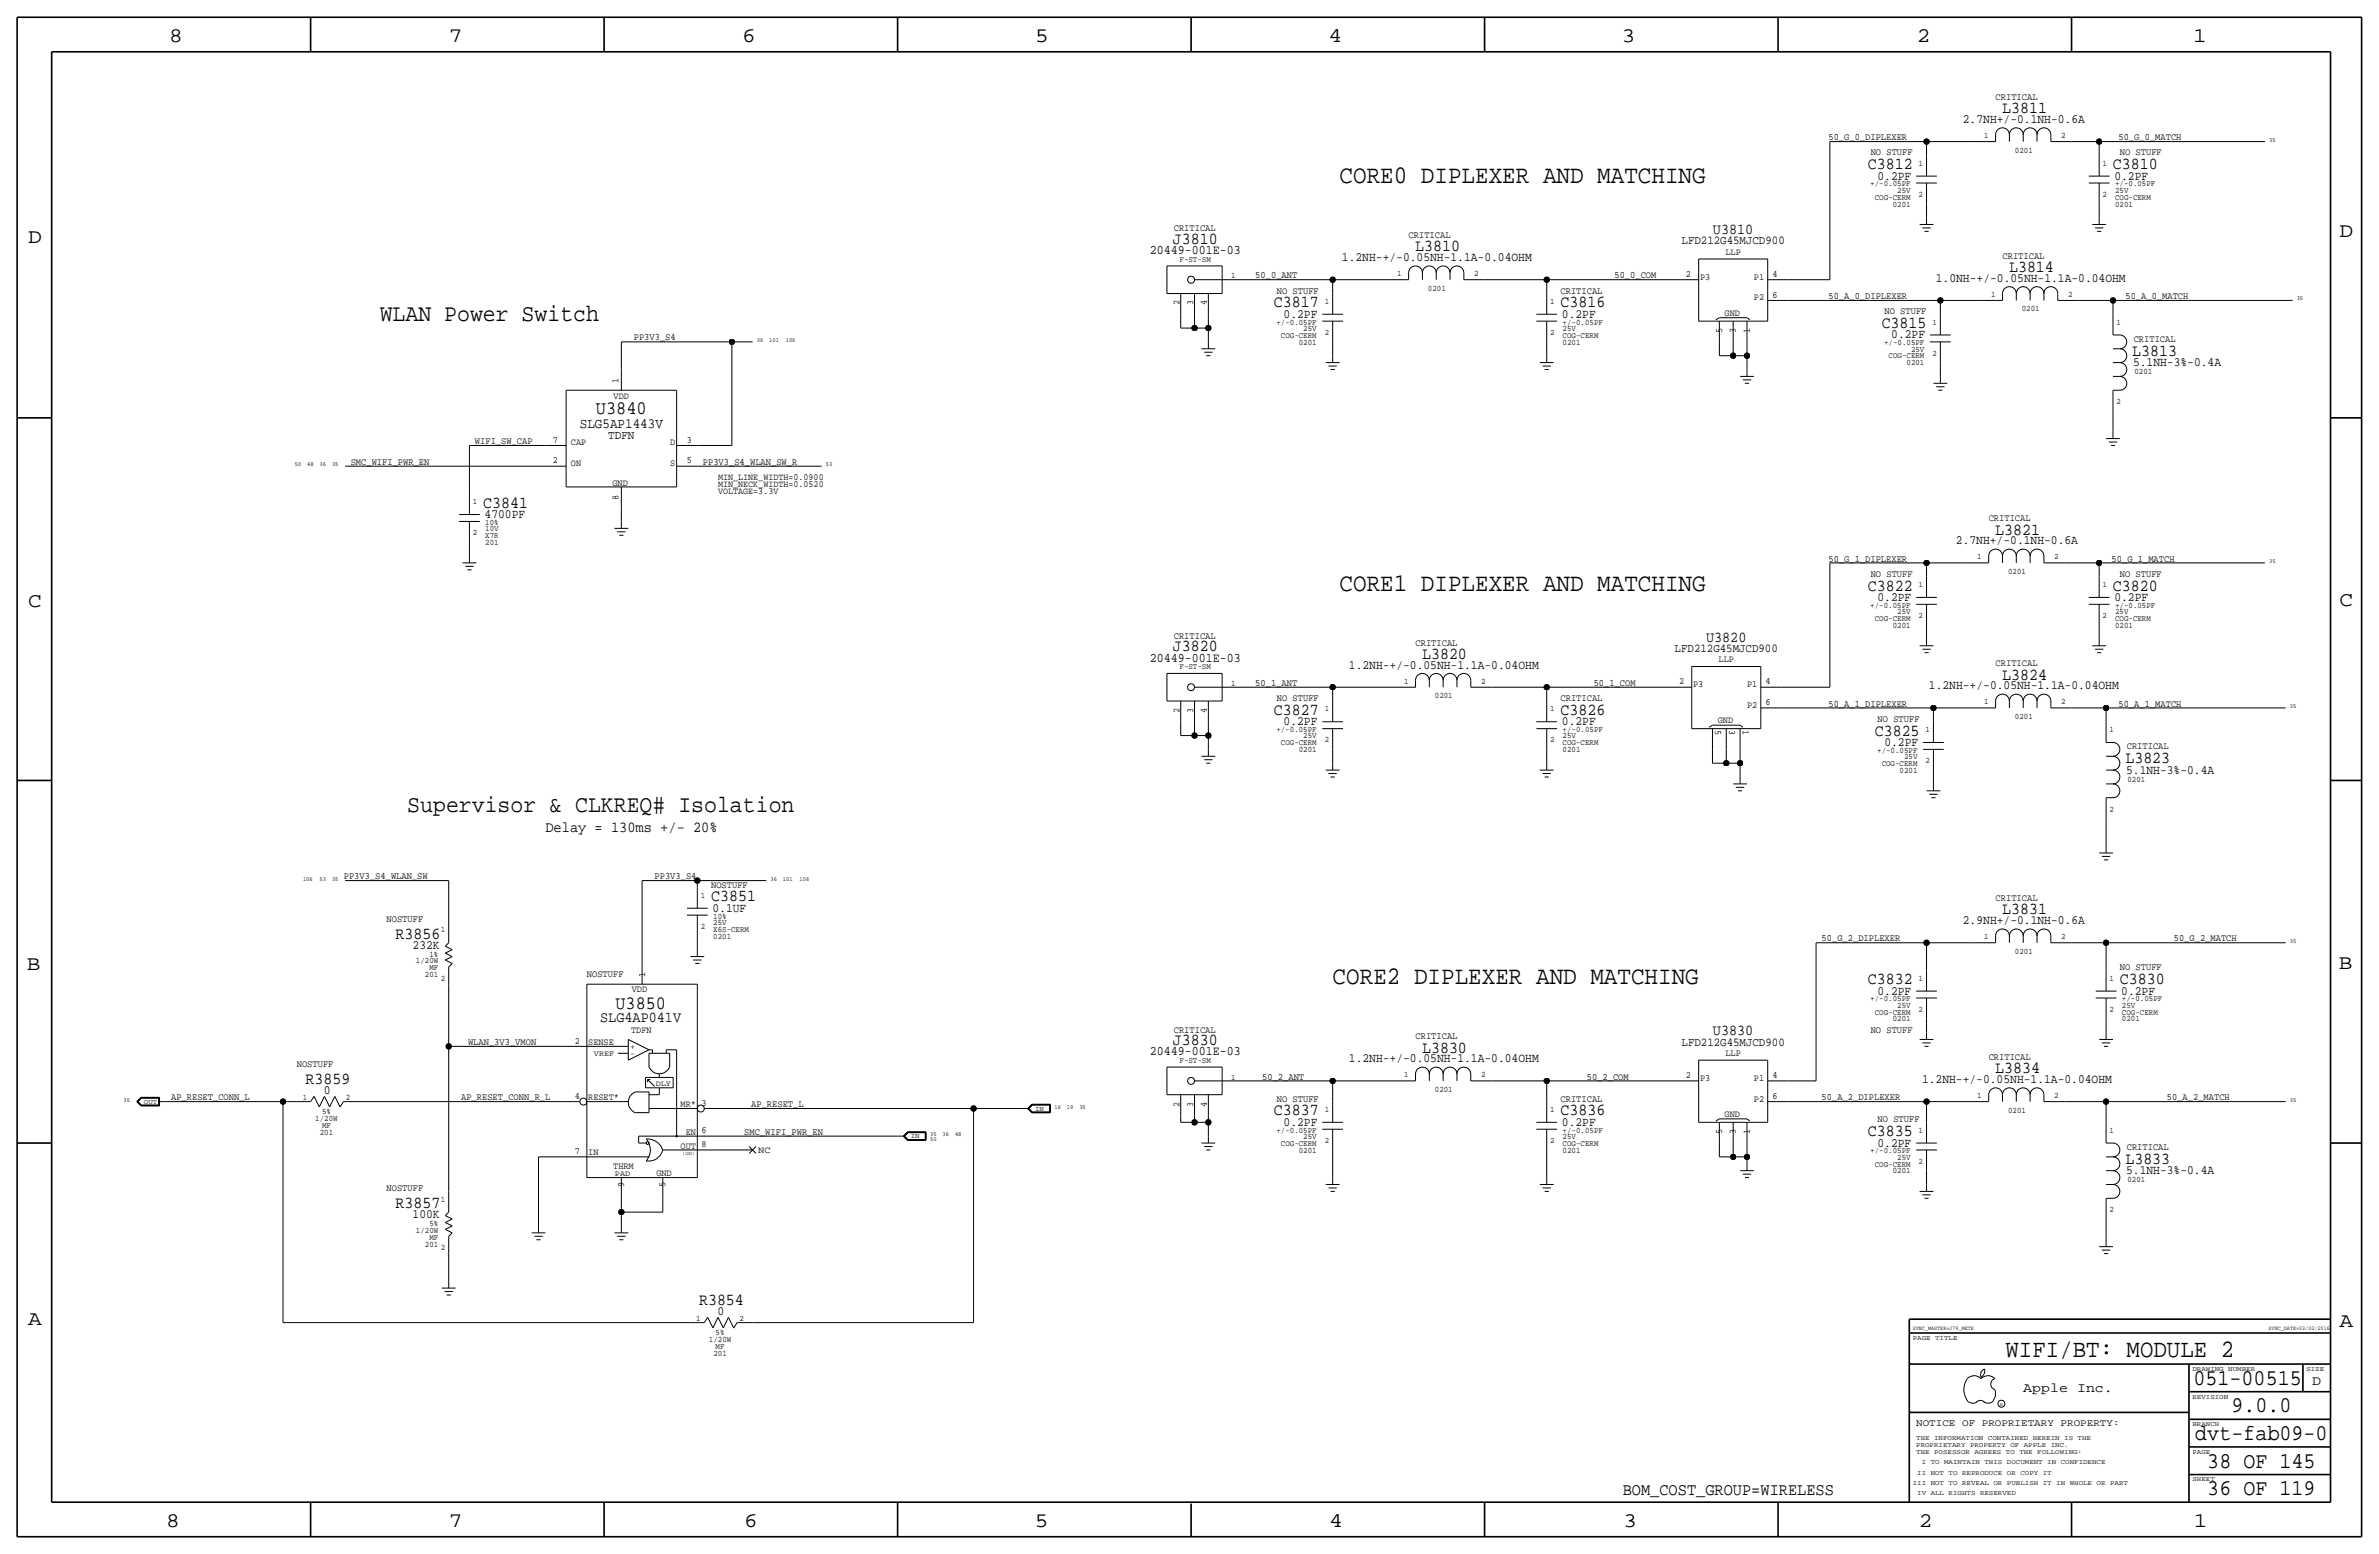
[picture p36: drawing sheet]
<svg xmlns="http://www.w3.org/2000/svg" width="875mm" height="572mm" viewBox="0 0 875 572" stroke-linecap="round" stroke-linejoin="round" font-family="sans-serif">
<defs><g id="words">
<g font-size="9.3">
<text x="492.7" y="67.3">CORE0 DIPLEXER AND MATCHING</text>
<text x="492.7" y="217.2">CORE1 DIPLEXER AND MATCHING</text>
<text x="490.2" y="362">CORE2 DIPLEXER AND MATCHING</text>
</g>
<text font-size="9.2" x="737.7" y="499.1">WIFI/BT: MODULE 2</text>
<g font-size="8.9">
<text x="139.6" y="118.1">WLAN Power Switch</text>
<text x="149.8" y="298.5">Supervisor &amp; CLKREQ# Isolation</text>
</g>
<g font-size="8.3">
<text x="806.8" y="509.3">051-00515</text>
<text x="820.7" y="519.4">9.0.0</text>
<text x="807.5" y="529.6">dvt-fab09-0</text>
<text x="811.9" y="539.8">38 OF 145</text>
<text x="811.9" y="549.9">36 OF 119</text>
</g>
<g font-size="7.6">
<text x="62.2" y="15.5">8</text>
<text x="165" y="15.5">7</text>
<text x="273" y="15.5">6</text>
<text x="380.7" y="15.5">5</text>
<text x="488.6" y="15.5">4</text>
<text x="596.6" y="15.5">3</text>
<text x="705.1" y="15.5">2</text>
<text x="806.7" y="15.5">1</text>
<text x="10.4" y="89.4">D</text>
<text x="860.5" y="87.1">D</text>
<text x="10.4" y="223.3">C</text>
<text x="860.5" y="222.8">C</text>
<text x="9.8" y="356.6">B</text>
<text x="860.2" y="356.4">B</text>
<text x="10.4" y="487.4">A</text>
<text x="860.5" y="488.2">A</text>
<text x="61.2" y="561.6">8</text>
<text x="165" y="561.6">7</text>
<text x="273.8" y="561.6">6</text>
<text x="380.7" y="561.6">5</text>
<text x="488.9" y="561.6">4</text>
<text x="597.1" y="561.6">3</text>
<text x="705.8" y="561.6">2</text>
<text x="806.9" y="561.6">1</text>
</g>
<text font-size="7" x="219.2" y="152.4">U3840</text>
<text font-size="6.9" x="226.4" y="371.1">U3850</text>
<text font-size="6.3" x="596.8" y="549.9">BOM_COST_GROUP=WIRELESS</text>
<g font-size="6.2">
<text x="736.4" y="41.7">L3811</text>
<text x="687" y="62.2">C3812</text>
<text x="777.2" y="62.2">C3810</text>
<text x="431.4" y="89.7">J3810</text>
<text x="520.5" y="92.5">L3810</text>
<text x="739" y="100.1">L3814</text>
<text x="468.6" y="113">C3817</text>
<text x="574" y="113">C3816</text>
<text x="692.1" y="120.7">C3815</text>
<text x="784.3" y="130.8">L3813</text>
<text x="177.7" y="186.7">C3841</text>
<text x="733.9" y="196.6">L3821</text>
<text x="687" y="217.2">C3822</text>
<text x="777.2" y="217.2">C3820</text>
<text x="431.4" y="239.5">J3820</text>
<text x="523.1" y="242.3">L3820</text>
<text x="736.4" y="249.9">L3824</text>
<text x="468.6" y="262.9">C3827</text>
<text x="574" y="262.9">C3826</text>
<text x="689.6" y="270.5">C3825</text>
<text x="781.8" y="280.7">L3823</text>
<text x="261.6" y="331.5">C3851</text>
<text x="736.4" y="336.3">L3831</text>
<text x="145.5" y="345.2">R3856</text>
<text x="687" y="362">C3832</text>
<text x="779.7" y="362">C3830</text>
<text x="431.4" y="384.3">J3830</text>
<text x="523.1" y="387.1">L3830</text>
<text x="733.9" y="394.7">L3834</text>
<text x="112.4" y="398.8">R3859</text>
<text x="468.6" y="410.2">C3837</text>
<text x="574" y="410.2">C3836</text>
<text x="687" y="417.8">C3835</text>
<text x="781.8" y="428">L3833</text>
<text x="145.5" y="444.2">R3857</text>
<text x="257.1" y="480.1">R3854</text>
</g>
<g font-size="5.6">
<text x="630" y="86.1">U3810</text>
<text x="627.5" y="236">U3820</text>
<text x="200.6" y="306.1">Delay = 130ms +/- 20%</text>
<text x="220.8" y="375.9">SLG4AP041V</text>
<text x="630" y="380.7">U3830</text>
</g>
<text font-size="5.2" x="213.3" y="157.5">SLG5AP1443V</text>
<g font-size="5">
<text x="850.5" y="509.3">D</text>
<text x="744.2" y="511.8">Apple Inc.</text>
</g>
<g font-size="4.8">
<text x="422.9" y="93.5">20449-001E-03</text>
<text x="422.9" y="243.3">20449-001E-03</text>
<text x="422.9" y="388.1">20449-001E-03</text>
</g>
<g font-size="4.7">
<text x="722" y="45.2">2.7NH+/-0.1NH-0.6A</text>
<text x="690.5" y="66">0.2PF</text>
<text x="777.7" y="66">0.2PF</text>
<text x="493.6" y="96">1.2NH-+/-0.05NH-1.1A-0.04OHM</text>
<text x="712" y="103.6">1.0NH-+/-0.05NH-1.1A-0.04OHM</text>
<text x="472.1" y="116.8">0.2PF</text>
<text x="574.5" y="116.8">0.2PF</text>
<text x="695.6" y="124.5">0.2PF</text>
<text x="784.6" y="134.6">5.1NH-3%-0.4A</text>
<text x="178.3" y="190.5">4700PF</text>
<text x="719.4" y="200.2">2.7NH+/-0.1NH-0.6A</text>
<text x="690.5" y="221">0.2PF</text>
<text x="777.7" y="221">0.2PF</text>
<text x="496.1" y="245.9">1.2NH-+/-0.05NH-1.1A-0.04OHM</text>
<text x="709.5" y="253.5">1.2NH-+/-0.05NH-1.1A-0.04OHM</text>
<text x="472.1" y="266.7">0.2PF</text>
<text x="574.5" y="266.7">0.2PF</text>
<text x="693.1" y="274.3">0.2PF</text>
<text x="782" y="284.5">5.1NH-3%-0.4A</text>
<text x="262.1" y="335.3">0.1UF</text>
<text x="722" y="339.9">2.9NH+/-0.1NH-0.6A</text>
<text x="151.8" y="349">232K</text>
<text x="690.5" y="365.8">0.2PF</text>
<text x="780.2" y="365.8">0.2PF</text>
<text x="496.1" y="390.7">1.2NH-+/-0.05NH-1.1A-0.04OHM</text>
<text x="707" y="398.3">1.2NH-+/-0.05NH-1.1A-0.04OHM</text>
<text x="119.1" y="402.3">0</text>
<text x="472.1" y="414">0.2PF</text>
<text x="574.5" y="414">0.2PF</text>
<text x="690.5" y="421.6">0.2PF</text>
<text x="782" y="431.8">5.1NH-3%-0.4A</text>
<text x="151.8" y="448.1">100K</text>
<text x="263.9" y="483.6">0</text>
</g>
<text font-size="4.5" x="223.7" y="161.3">TDFN</text>
<g font-size="4.4">
<text x="618.5" y="89.9">LFD212G45MJCD900</text>
<text x="616" y="239.8">LFD212G45MJCD900</text>
<text x="618.5" y="384.6">LFD212G45MJCD900</text>
</g>
<text font-size="3.7" x="704.8" y="524.5">NOTICE OF PROPRIETARY PROPERTY:</text>
<g font-size="3.6">
<text x="734" y="36.8">CRITICAL</text>
<text x="672.5" y="51.6">50_G_0_DIPLEXER</text>
<text x="779.2" y="51.6">50_G_0_MATCH</text>
<text x="688.1" y="57.2">NO STUFF</text>
<text x="779.7" y="57.2">NO STUFF</text>
<text x="431.7" y="85.1">CRITICAL</text>
<text x="518.1" y="87.6">CRITICAL</text>
<text x="736.5" y="95.3">CRITICAL</text>
<text x="461.7" y="102.4">50_0_ANT</text>
<text x="469.6" y="108">NO STUFF</text>
<text x="574" y="108">CRITICAL</text>
<text x="593.8" y="102.4">50_0_COM</text>
<text x="672.5" y="110">50_A_0_DIPLEXER</text>
<text x="781.8" y="110">50_A_0_MATCH</text>
<text x="693.2" y="115.6">NO STUFF</text>
<text x="233.1" y="125.2">PP3V3_S4</text>
<text x="784.8" y="125.7">CRITICAL</text>
<text x="174.7" y="163.3">WIFI_SW_CAP</text>
<text x="129" y="170.9">SMC_WIFI_PWR_EN</text>
<text x="258.5" y="170.9">PP3V3_S4_WLAN_SW_R</text>
<text x="731.5" y="191.8">CRITICAL</text>
<text x="672.5" y="206.5">50_G_1_DIPLEXER</text>
<text x="776.7" y="206.5">50_G_1_MATCH</text>
<text x="688.1" y="212.1">NO STUFF</text>
<text x="779.7" y="212.1">NO STUFF</text>
<text x="431.7" y="235">CRITICAL</text>
<text x="520.6" y="237.5">CRITICAL</text>
<text x="734" y="245.1">CRITICAL</text>
<text x="461.7" y="252.2">50_1_ANT</text>
<text x="469.6" y="257.8">NO STUFF</text>
<text x="574" y="257.8">CRITICAL</text>
<text x="586.2" y="252.2">50_1_COM</text>
<text x="672.5" y="259.8">50_A_1_DIPLEXER</text>
<text x="779.2" y="259.8">50_A_1_MATCH</text>
<text x="690.6" y="265.4">NO STUFF</text>
<text x="782.3" y="275.6">CRITICAL</text>
<text x="126.4" y="323.3">PP3V3_S4_WLAN_SW</text>
<text x="240.7" y="323.3">PP3V3_S4</text>
<text x="261.6" y="326.4">NOSTUFF</text>
<text x="734" y="331.5">CRITICAL</text>
<text x="142.2" y="339.1">NOSTUFF</text>
<text x="670" y="346.2">50_G_2_DIPLEXER</text>
<text x="799.5" y="346.2">50_G_2_MATCH</text>
<text x="215.8" y="359.4">NOSTUFF</text>
<text x="779.7" y="356.9">NO STUFF</text>
<text x="431.7" y="379.7">CRITICAL</text>
<text x="520.6" y="382.3">CRITICAL</text>
<text x="688.1" y="379.7">NO STUFF</text>
<text x="172.2" y="384.3">WLAN_3V3_VMON</text>
<text x="731.5" y="389.9">CRITICAL</text>
<text x="109.2" y="392.4">NOSTUFF</text>
<text x="464.3" y="397">50_2_ANT</text>
<text x="583.6" y="397">50_2_COM</text>
<text x="62.9" y="404.6">AP_RESET_CONN_L</text>
<text x="169.6" y="404.6">AP_RESET_CONN_R_L</text>
<text x="276.3" y="407.2">AP_RESET_L</text>
<text x="469.6" y="405.1">NO STUFF</text>
<text x="574" y="405.1">CRITICAL</text>
<text x="670" y="404.6">50_A_2_DIPLEXER</text>
<text x="797" y="404.6">50_A_2_MATCH</text>
<text x="690.6" y="412.8">NO STUFF</text>
<text x="273.8" y="417.3">SMC_WIFI_PWR_EN</text>
<text x="782.3" y="422.9">CRITICAL</text>
<text x="142.2" y="438.1">NOSTUFF</text>
</g>
<g font-size="3.5">
<text x="634.7" y="93.7">LLP</text>
<text x="620.1" y="101.9">2</text>
<text x="652" y="101.9">4</text>
<text x="625.3" y="102.9">P3</text>
<text x="645.1" y="102.9">P1</text>
<text x="433.8" y="112.3" transform="rotate(-90 433.8 112.3)">2</text>
<text x="438.9" y="112.3" transform="rotate(-90 438.9 112.3)">3</text>
<text x="443.9" y="112.3" transform="rotate(-90 443.9 112.3)">4</text>
<text x="645.1" y="110.5">P2</text>
<text x="652" y="109.5">6</text>
<text x="634.3" y="116.1">GND</text>
<text x="633.4" y="122.3" transform="rotate(-90 633.4 122.3)">5</text>
<text x="638.5" y="122.3" transform="rotate(-90 638.5 122.3)">3</text>
<text x="643.6" y="122.3" transform="rotate(-90 643.6 122.3)">1</text>
<text x="227.5" y="141" transform="rotate(-90 227.5 141)">1</text>
<text x="225.7" y="146.6">VDD</text>
<text x="203.3" y="162.8">7</text>
<text x="210" y="163.8">CAP</text>
<text x="246.5" y="163.8">D</text>
<text x="252.7" y="162.8">3</text>
<text x="203.3" y="170.4">2</text>
<text x="210" y="171.4">ON</text>
<text x="246.5" y="171.4">S</text>
<text x="252.7" y="170.4">5</text>
<text x="225.2" y="178.6">GND</text>
<text x="264.1" y="179.1">MIN_NECK_WIDTH=0.0520</text>
<text x="264.1" y="176.5">MIN_LINE_WIDTH=0.0900</text>
<text x="227.5" y="184" transform="rotate(-90 227.5 184)">8</text>
<text x="264.1" y="181.6">VOLTAGE=3.3V</text>
<text x="632.1" y="243.6">LLP</text>
<text x="617.6" y="251.7">2</text>
<text x="649.4" y="251.7">4</text>
<text x="622.8" y="252.7">P3</text>
<text x="642.6" y="252.7">P1</text>
<text x="433.8" y="262.2" transform="rotate(-90 433.8 262.2)">2</text>
<text x="438.9" y="262.2" transform="rotate(-90 438.9 262.2)">3</text>
<text x="443.9" y="262.2" transform="rotate(-90 443.9 262.2)">4</text>
<text x="642.6" y="260.3">P2</text>
<text x="649.4" y="259.3">6</text>
<text x="630.9" y="268.4" transform="rotate(90 630.9 268.4)">5</text>
<text x="631.8" y="265.9">GND</text>
<text x="636" y="268.4" transform="rotate(90 636 268.4)">3</text>
<text x="641" y="268.4" transform="rotate(90 641 268.4)">1</text>
<text x="237.3" y="359.4" transform="rotate(-90 237.3 359.4)">1</text>
<text x="232.4" y="365">VDD</text>
<text x="211.4" y="383.8">2</text>
<text x="232.1" y="379.7">TDFN</text>
<text x="216.4" y="384.3">SENSE</text>
<text x="634.7" y="388.4">LLP</text>
<text x="620.1" y="396.5">2</text>
<text x="625.3" y="397.5">P3</text>
<text x="645.1" y="397.5">P1</text>
<text x="652" y="396.5">4</text>
<text x="211.4" y="404.1">4</text>
<text x="216.4" y="404.6">RESET*</text>
<text x="250.3" y="407.2">MR*</text>
<text x="258" y="406.7">3</text>
<text x="433.8" y="407" transform="rotate(-90 433.8 407)">2</text>
<text x="438.9" y="407" transform="rotate(-90 438.9 407)">3</text>
<text x="443.9" y="407" transform="rotate(-90 443.9 407)">4</text>
<text x="645.1" y="405.1">P2</text>
<text x="652" y="404.1">6</text>
<text x="634.3" y="410.7">GND</text>
<text x="252.2" y="417.3">EN</text>
<text x="258" y="416.8">6</text>
<text x="633.4" y="416.9" transform="rotate(-90 633.4 416.9)">5</text>
<text x="638.5" y="416.9" transform="rotate(-90 638.5 416.9)">3</text>
<text x="643.6" y="416.9" transform="rotate(-90 643.6 416.9)">1</text>
<text x="211.4" y="424.4">7</text>
<text x="216.4" y="424.9">IN</text>
<text x="250.3" y="422.4">OUT</text>
<text x="258" y="421.9">8</text>
<text x="278.8" y="424.2">NC</text>
<text x="225.6" y="430">THRM</text>
<text x="229.6" y="436.4" transform="rotate(-90 229.6 436.4)">9</text>
<text x="241.4" y="432.6">GND</text>
<text x="244.8" y="436.4" transform="rotate(-90 244.8 436.4)">5</text>
</g>
<g font-size="3.1">
<text x="729.8" y="50.8">1</text>
<text x="758.1" y="50.8">2</text>
<text x="741.1" y="56.1">0201</text>
<text x="705.7" y="61">1</text>
<text x="773.4" y="61">1</text>
<text x="687.9" y="68.6">+/-0.05PF</text>
<text x="697.8" y="70.9">25V</text>
<text x="778" y="68.6">+/-0.05PF</text>
<text x="778" y="70.9">25V</text>
<text x="689.6" y="73.4">COG-CERM</text>
<text x="696.2" y="75.9">0201</text>
<text x="705.7" y="72.4">2</text>
<text x="773.4" y="72.4">2</text>
<text x="778" y="73.4">COG-CERM</text>
<text x="778" y="75.9">0201</text>
<text x="433.8" y="96.3">F-ST-SM</text>
<text x="513.9" y="101.6">1</text>
<text x="542.2" y="101.6">2</text>
<text x="452.8" y="102.4">1</text>
<text x="525.2" y="106.9">0201</text>
<text x="487.2" y="111.8">1</text>
<text x="570.2" y="111.8">1</text>
<text x="732.4" y="109.2">1</text>
<text x="760.7" y="109.2">2</text>
<text x="469.5" y="119.4">+/-0.05PF</text>
<text x="574.8" y="119.4">+/-0.05PF</text>
<text x="710.8" y="119.4">1</text>
<text x="743.7" y="114.6">0201</text>
<text x="778.5" y="119.4">1</text>
<text x="471.1" y="124.2">COG-CERM</text>
<text x="479.4" y="121.7">25V</text>
<text x="487.2" y="123.2">2</text>
<text x="570.2" y="123.2">2</text>
<text x="574.8" y="121.7">25V</text>
<text x="574.8" y="124.2">COG-CERM</text>
<text x="477.7" y="126.7">0201</text>
<text x="574.8" y="126.7">0201</text>
<text x="693" y="127">+/-0.05PF</text>
<text x="694.7" y="131.8">COG-CERM</text>
<text x="702.9" y="129.3">25V</text>
<text x="710.8" y="130.8">2</text>
<text x="701.2" y="134.4">0201</text>
<text x="785.1" y="137.7">0201</text>
<text x="778.5" y="148.6">2</text>
<text x="173.9" y="185.4">1</text>
<text x="173.9" y="196.9">2</text>
<text x="178.5" y="195.3">10V</text>
<text x="178.5" y="193">10%</text>
<text x="178.5" y="197.9">X7R</text>
<text x="178.5" y="200.4">201</text>
<text x="727.3" y="205.7">1</text>
<text x="755.6" y="205.7">2</text>
<text x="705.7" y="215.9">1</text>
<text x="738.6" y="211.1">0201</text>
<text x="773.4" y="215.9">1</text>
<text x="687.9" y="223.5">+/-0.05PF</text>
<text x="697.8" y="225.8">25V</text>
<text x="705.7" y="227.3">2</text>
<text x="773.4" y="227.3">2</text>
<text x="778" y="225.8">25V</text>
<text x="778" y="223.5">+/-0.05PF</text>
<text x="689.6" y="228.3">COG-CERM</text>
<text x="696.2" y="230.9">0201</text>
<text x="778" y="230.9">0201</text>
<text x="778" y="228.3">COG-CERM</text>
<text x="433.8" y="246.1">F-ST-SM</text>
<text x="516.5" y="251.5">1</text>
<text x="544.8" y="251.5">2</text>
<text x="452.8" y="252.2">1</text>
<text x="527.8" y="256.8">0201</text>
<text x="487.2" y="261.6">1</text>
<text x="570.2" y="261.6">1</text>
<text x="729.8" y="259.1">1</text>
<text x="758.1" y="259.1">2</text>
<text x="469.5" y="269.2">+/-0.05PF</text>
<text x="574.8" y="269.2">+/-0.05PF</text>
<text x="708.2" y="269.2">1</text>
<text x="741.1" y="264.4">0201</text>
<text x="775.9" y="269.2">1</text>
<text x="471.1" y="274.1">COG-CERM</text>
<text x="479.4" y="271.5">25V</text>
<text x="487.2" y="273.1">2</text>
<text x="570.2" y="273.1">2</text>
<text x="574.8" y="271.5">25V</text>
<text x="574.8" y="274.1">COG-CERM</text>
<text x="477.7" y="276.6">0201</text>
<text x="574.8" y="276.6">0201</text>
<text x="690.5" y="276.9">+/-0.05PF</text>
<text x="692.1" y="281.7">COG-CERM</text>
<text x="700.4" y="279.1">25V</text>
<text x="708.2" y="280.7">2</text>
<text x="698.7" y="284.2">0201</text>
<text x="782.5" y="287.5">0201</text>
<text x="775.9" y="298.5">2</text>
<text x="257.8" y="330.2">1</text>
<text x="257.8" y="341.6">2</text>
<text x="262.3" y="337.8">10%</text>
<text x="262.3" y="340.1">25V</text>
<text x="162.1" y="342.9">1</text>
<text x="262.3" y="345.2">0201</text>
<text x="262.3" y="342.6">X6S-CERM</text>
<text x="729.8" y="345.4">1</text>
<text x="758.1" y="345.4">2</text>
<text x="157.9" y="351.8">1%</text>
<text x="741.1" y="350.8">0201</text>
<text x="153" y="354.3">1/20W</text>
<text x="156.3" y="359.4">201</text>
<text x="157.9" y="356.9">MF</text>
<text x="162.1" y="360.7">2</text>
<text x="705.7" y="360.7">1</text>
<text x="775.9" y="360.7">1</text>
<text x="687.9" y="368.3">+/-0.05PF</text>
<text x="697.8" y="370.6">25V</text>
<text x="780.5" y="368.3">+/-0.05PF</text>
<text x="780.5" y="370.6">25V</text>
<text x="689.6" y="373.1">COG-CERM</text>
<text x="696.2" y="375.7">0201</text>
<text x="705.7" y="372.1">2</text>
<text x="775.9" y="372.1">2</text>
<text x="780.5" y="375.7">0201</text>
<text x="780.5" y="373.1">COG-CERM</text>
<text x="433.8" y="390.9">F-ST-SM</text>
<text x="452.8" y="397">1</text>
<text x="516.5" y="396.2">1</text>
<text x="527.8" y="401.6">0201</text>
<text x="544.8" y="396.2">2</text>
<text x="111.3" y="404.4">1</text>
<text x="127.2" y="404.4">2</text>
<text x="727.3" y="403.9">1</text>
<text x="755.6" y="403.9">2</text>
<text x="116" y="412.2">1/20W</text>
<text x="118.4" y="409.7">5%</text>
<text x="487.2" y="408.9">1</text>
<text x="570.2" y="408.9">1</text>
<text x="738.6" y="409.2">0201</text>
<text x="117.6" y="417.3">201</text>
<text x="118.4" y="414.8">MF</text>
<text x="469.5" y="416.6">+/-0.05PF</text>
<text x="479.4" y="418.8">25V</text>
<text x="574.8" y="416.6">+/-0.05PF</text>
<text x="574.8" y="418.8">25V</text>
<text x="705.7" y="416.6">1</text>
<text x="775.9" y="416.6">1</text>
<text x="471.1" y="421.4">COG-CERM</text>
<text x="477.7" y="423.9">0201</text>
<text x="487.2" y="420.4">2</text>
<text x="570.2" y="420.4">2</text>
<text x="574.8" y="421.4">COG-CERM</text>
<text x="574.8" y="423.9">0201</text>
<text x="687.9" y="424.2">+/-0.05PF</text>
<text x="689.6" y="429">COG-CERM</text>
<text x="696.2" y="431.5">0201</text>
<text x="697.8" y="426.5">25V</text>
<text x="705.7" y="428">2</text>
<text x="782.5" y="434.8">0201</text>
<text x="162.1" y="442">1</text>
<text x="775.9" y="445.8">2</text>
<text x="153" y="453.4">1/20W</text>
<text x="157.9" y="455.9">MF</text>
<text x="157.9" y="450.8">5%</text>
<text x="156.3" y="458.5">201</text>
<text x="162.1" y="459.7">2</text>
<text x="256.1" y="485.6">1</text>
<text x="272" y="485.6">2</text>
<text x="263.2" y="491">5%</text>
<text x="260.7" y="493.5">1/20W</text>
<text x="263.2" y="496.1">MF</text>
<text x="262.4" y="498.6">201</text>
</g>
<g font-size="2.9">
<text x="218.4" y="388.4">VREF</text>
<text x="231.7" y="388.3">-</text>
<text x="231.7" y="385.7">+</text>
<text x="241.2" y="399.3">DLY</text>
<text x="226.2" y="432.6">PAD</text>
</g>
<g font-size="2.5">
<text x="52.9" y="405.9">OUT</text>
<text x="380.7" y="408.4">IN</text>
<text x="335" y="418.6">IN</text>
<text x="703.5" y="492.8">PAGE TITLE</text>
<text x="806.4" y="504.2">DRAWING NUMBER</text>
<text x="848.3" y="504.2">SIZE</text>
<text x="806.4" y="514.4">REVISION</text>
<text x="806.4" y="524.5">BRANCH</text>
<text x="704.8" y="532.1">PROPRIETARY PROPERTY OF APPLE INC.</text>
<text x="704.8" y="529.6">THE INFORMATION CONTAINED HEREIN IS THE</text>
<text x="704.8" y="534.7">THE POSESSOR AGREES TO THE FOLLOWING:</text>
<text x="706.8" y="538.5">I TO MAINTAIN THIS DOCUMENT IN CONFIDENCE</text>
<text x="806.4" y="534.7">PAGE</text>
<text x="705.2" y="542.3">II NOT TO REPRODUCE OR COPY IT</text>
<text x="806.4" y="544.8">SHEET</text>
<text x="703.5" y="546.1">III NOT TO REVEAL OR PUBLISH IT IN WHOLE OR PART</text>
<text x="705.2" y="549.9">IV ALL RIGHTS RESERVED</text>
</g>
<g font-size="2.3">
<text x="834.6" y="52.1">35</text>
<text x="844.8" y="110.5">35</text>
<text x="278.3" y="125.7">36</text>
<text x="282.9" y="125.7">101</text>
<text x="289" y="125.7">106</text>
<text x="108.4" y="171.4">50</text>
<text x="113" y="171.4">48</text>
<text x="117.6" y="171.4">36</text>
<text x="122.1" y="171.5">35</text>
<text x="303.7" y="171.4">53</text>
<text x="834.6" y="207">35</text>
<text x="842.2" y="260.4">35</text>
<text x="111.5" y="323.9">106</text>
<text x="117.6" y="323.9">53</text>
<text x="122.1" y="323.9">35</text>
<text x="283.4" y="323.9">36</text>
<text x="288" y="323.9">101</text>
<text x="294.1" y="323.9">106</text>
<text x="842.2" y="346.7">35</text>
<text x="45.5" y="405.1">35</text>
<text x="387.9" y="407.7">16</text>
<text x="392.4" y="407.7">19</text>
<text x="397" y="407.7">35</text>
<text x="842.2" y="405.1">35</text>
<text x="342.1" y="417.8">35</text>
<text x="342.1" y="419.7">50</text>
<text x="346.7" y="417.8">36</text>
<text x="351.3" y="417.8">48</text>
</g>
<g font-size="2.1">
<text x="703.5" y="488.9">SYNC_MASTER=J79_METE</text>
<text x="834.4" y="488.9">SYNC_DATE=03/02/2016</text>
</g>
<g font-size="1.8">
<text x="250.9" y="424.9">(OD)</text>
<text x="735.5" y="516.9">R</text>
</g>
</g></defs>
<g fill="none" stroke="#000" stroke-width=".37">
<path d="M673 52.1h35.6zM673 52.1v50.8zM708.6 52.1h17.8zM708.6 52.1v5zM708.6 57.2v7.6zM726.4 52.1h7.6zM734 49.5a2.54 2.54 0 0 1 2.5-2.5 2.54 2.54 0 0 1 2.6 2.5 2.54 2.54 0 0 1 2.5-2.5 2.54 2.54 0 0 1 2.6 2.5 2.54 2.54 0 0 1 2.5-2.5 2.54 2.54 0 0 1 2.5 2.5 2.54 2.54 0 0 1 2.6-2.5 2.54 2.54 0 0 1 2.5 2.5M734 49.5v2.6zM739.1 49.5v2.6zM744.2 49.5v2.6zM749.2 49.5v2.6zM754.3 52.1h7.6z"/>
<path d="M754.3 49.5v2.6zM761.9 52.1h10.2zM772.1 52.1v5.1zM772.1 52.1h61zM772.1 57.2v7.6zM704.8 67.3h7.6zM704.8 64.8h7.6zM708.6 74.9v5.1zM708.6 67.3v7.6zM768.3 64.8h7.6zM768.3 67.3h7.6zM772.1 74.9v5.1z"/>
<path d="M772.1 67.3v7.6zM429.2 97.8h20.3zM429.2 97.8v10.2zM449.5 97.8v10.2zM624.8 95.3h25.4zM624.8 95.3v22.8zM650.2 95.3v22.8zM706.1 82.6h5zM707.1 83.8h3zM707.8 85.1h1.6zM708.6 80v2.6zM769.6 82.6h5z"/>
<path d="M770.6 83.8h3zM771.3 85.1h1.6zM772.1 80v2.6zM429.2 108h20.3zM434.3 115.6v5.1zM434.3 107.9v7.7zM439.4 115.6v5.1zM439.4 107.9v7.7zM439.4 102.9h17.7zM444.4 115.6v5zM444.4 107.9v7.7zM457.1 102.9h33.1z"/>
<path d="M486.4 115.6h7.6zM486.4 118.1h7.6zM490.2 102.9h20.3zM490.2 102.9v5.1zM490.2 108v7.6zM490.2 118.1v7.6zM510.5 102.9h7.6zM518.1 100.3v2.6zM518.1 100.3a2.54 2.54 0 0 1 2.5-2.5 2.54 2.54 0 0 1 2.6 2.5 2.54 2.54 0 0 1 2.5-2.5 2.54 2.54 0 0 1 2.6 2.5 2.54 2.54 0 0 1 2.5-2.5 2.54 2.54 0 0 1 2.5 2.5 2.54 2.54 0 0 1 2.6-2.5 2.54 2.54 0 0 1 2.5 2.5M523.2 100.3v2.6zM528.3 100.3v2.6zM533.3 100.3v2.6z"/>
<path d="M538.4 102.9h7.6zM538.4 100.3v2.6zM546 102.9h22.9zM565.1 115.6h7.6zM565.1 118.1h7.6zM568.9 102.9h48.3zM568.9 102.9v5.1zM568.9 108v7.6zM568.9 118.1v7.6zM617.2 102.9h7.6zM624.8 118.1h25.4zM631.1 117.6l1.3-.8z"/>
<path d="M632.4 118.1v7.6zM632.4 116.8h10.2zM637.5 118.1v7.6zM642.6 118.1v7.6zM642.6 116.8l1 .8zM650.2 110.5h7.6zM650.2 102.9h7.6zM657.8 102.9h15.2zM657.8 110.5h55.9zM713.7 110.5v5.1zM713.7 115.6v7.6zM713.7 110.5h15.2z"/>
<path d="M728.9 110.5h7.6zM736.5 108v2.5zM736.5 108a2.54 2.54 0 0 1 2.6-2.6 2.54 2.54 0 0 1 2.5 2.6 2.54 2.54 0 0 1 2.6-2.6 2.54 2.54 0 0 1 2.5 2.6 2.54 2.54 0 0 1 2.5-2.6 2.54 2.54 0 0 1 2.6 2.6 2.54 2.54 0 0 1 2.5-2.6 2.54 2.54 0 0 1 2.6 2.6M741.6 108v2.5zM746.7 108v2.5zM751.8 108v2.5zM756.9 110.5h7.6zM756.9 108v2.5zM764.5 110.5h12.7zM777.2 110.5h66zM777.2 110.5v5.1zM777.2 115.6v7.6z"/>
<path d="M228.5 125.7h40.7zM228.5 125.7v10.2zM228.5 135.9v7.6zM269.2 125.7h7.6zM269.2 125.7v38.1zM434.3 120.7h5.1zM439.4 120.7h5zM441.9 128.3h5.1zM442.9 129.5h3.1zM443.7 130.8h1.5zM444.4 120.7v5zM444.4 125.7v2.6z"/>
<path d="M487.6 133.4h5.1zM488.6 134.6h3.1zM489.4 135.9h1.5zM490.2 125.7v5.1zM490.2 130.8v2.6zM566.4 133.4h5zM567.4 134.6h3zM568.1 135.9h1.6zM568.9 125.7v5.1zM568.9 130.8v2.6zM632.4 125.7v5.1zM632.4 130.8h5.1z"/>
<path d="M637.5 125.7v5.1zM637.5 130.8h5.1zM640 138.4h5.1zM641 139.7h3.1zM642.6 125.7v5.1zM642.6 130.8v5.1zM642.6 135.9v2.5zM709.9 123.2h7.6zM709.9 125.7h7.6zM713.7 133.4v5zM713.7 125.7v7.7zM713.7 138.4v2.6z"/>
<path d="M777.2 138.4h2.5zM777.2 133.4h2.5zM777.2 128.3h2.5zM777.2 123.2h2.5zM779.7 123.2a2.54 2.54 0 0 1 2.6 2.5 2.54 2.54 0 0 1-2.6 2.6 2.54 2.54 0 0 1 2.6 2.5 2.54 2.54 0 0 1-2.6 2.6 2.54 2.54 0 0 1 2.6 2.5 2.54 2.54 0 0 1-2.6 2.5 2.54 2.54 0 0 1 2.6 2.6 2.54 2.54 0 0 1-2.6 2.5M208.2 143.5v35.6zM208.2 143.5h40.7zM248.9 143.5v35.6zM641.8 141h1.5zM711.1 141h5.1zM712.2 142.2h3zM712.9 143.5h1.6z"/>
<path d="M777.2 151.1v7.7zM777.2 143.5v7.6zM777.2 158.8v2.5zM777.2 143.5h2.5zM126.9 171.5h73.7zM172.7 163.8h27.9zM172.7 163.8v17.8zM200.6 163.8h7.6zM200.6 171.5h7.6zM208.2 179.1h40.7zM228.5 179.1v7.6zM248.9 171.5h7.6z"/>
<path d="M248.9 163.8h7.6zM256.5 163.8h12.7zM256.5 171.5h45.7zM774.6 161.3h5.1zM775.7 162.6h3zM776.4 163.8h1.6zM168.9 189.2h7.6zM168.9 191.8h7.6zM172.7 199.4v5.1zM172.7 181.6v7.6zM172.7 191.8v7.6zM226 194.3h5.1z"/>
<path d="M227 195.6h3.1zM227.8 196.9h1.5zM228.5 186.7v5.1zM228.5 191.8v2.5zM170.1 207h5.1zM171.1 208.3h3.1zM171.9 209.6h1.5zM172.7 204.5v2.5zM673 207h35.6zM673 207v45.7zM704.8 219.7h7.6zM708.6 207h15.2z"/>
<path d="M708.6 207v5.1zM708.6 212.1v7.6zM723.8 207h7.7zM731.5 204.5a2.54 2.54 0 0 1 2.5-2.6 2.54 2.54 0 0 1 2.5 2.6 2.54 2.54 0 0 1 2.6-2.6 2.54 2.54 0 0 1 2.5 2.6 2.54 2.54 0 0 1 2.6-2.6 2.54 2.54 0 0 1 2.5 2.6 2.54 2.54 0 0 1 2.5-2.6 2.54 2.54 0 0 1 2.6 2.6M731.5 204.5v2.5zM736.5 204.5v2.5zM741.6 204.5v2.5zM746.7 204.5v2.5zM751.8 204.5v2.5zM751.8 207h7.6zM759.4 207h12.7zM768.3 219.7h7.6z"/>
<path d="M772.1 207v5.1zM772.1 207h61zM772.1 212.1v7.6zM704.8 222.3h7.6zM706.1 237.5h5zM707.1 238.8h3zM708.6 229.9v5zM708.6 222.2v7.7zM708.6 235v2.5zM768.3 222.3h7.6zM769.6 237.5h5zM770.6 238.8h3z"/>
<path d="M772.1 229.9v5zM772.1 222.2v7.7zM772.1 235v2.5zM429.2 257.8h20.3zM429.2 247.7h20.3zM429.2 247.6v10.2zM434.3 257.8v7.6zM439.4 257.8v7.6zM439.4 252.7h17.7zM444.4 257.8v7.6zM449.5 247.6v10.2zM457.1 252.7h33.1z"/>
<path d="M490.2 252.7h22.8zM490.2 252.7v5.1zM490.2 257.8v7.6zM513 252.7h7.6zM520.6 250.2v2.5zM520.6 250.2a2.54 2.54 0 0 1 2.6-2.5 2.54 2.54 0 0 1 2.5 2.5 2.54 2.54 0 0 1 2.6-2.5 2.54 2.54 0 0 1 2.5 2.5 2.54 2.54 0 0 1 2.5-2.5 2.54 2.54 0 0 1 2.6 2.5 2.54 2.54 0 0 1 2.5-2.5 2.54 2.54 0 0 1 2.6 2.5M525.7 250.2v2.5zM530.8 250.2v2.5zM535.9 250.2v2.5zM541 252.7h7.6zM541 250.2v2.5zM548.6 252.7h20.3z"/>
<path d="M568.9 252.7h45.7zM568.9 252.7v5.1zM568.9 257.8v7.6zM614.6 252.7h7.6zM622.2 245.1h25.4zM622.2 245.1v22.9zM647.6 245.1v22.9zM647.6 252.7h7.7zM655.3 252.7h17.7zM707.8 240h1.6zM734 257.8a2.54 2.54 0 0 1 2.5-2.5 2.54 2.54 0 0 1 2.6 2.5 2.54 2.54 0 0 1 2.5-2.5 2.54 2.54 0 0 1 2.6 2.5 2.54 2.54 0 0 1 2.5-2.5 2.54 2.54 0 0 1 2.5 2.5 2.54 2.54 0 0 1 2.6-2.5 2.54 2.54 0 0 1 2.5 2.5M734 257.8v2.5z"/>
<path d="M739.1 257.8v2.5zM744.2 257.8v2.5zM749.2 257.8v2.5zM754.3 257.8v2.5zM771.3 240h1.6zM434.3 265.4v5.1zM434.3 270.5h5.1zM439.4 270.5h5zM439.4 265.4v5.1zM441.9 278.1h5.1zM442.9 279.4h3.1zM444.4 265.4v5.1z"/>
<path d="M444.4 270.5v5.1zM444.4 275.6v2.5zM486.4 265.4h7.6zM486.4 268h7.6zM490.2 275.6v5.1zM490.2 268v7.6zM565.1 265.4h7.6zM565.1 268h7.6zM568.9 275.6v5.1zM568.9 268v7.6zM622.2 268h25.4zM628.6 267.5l1.3-.8z"/>
<path d="M629.9 266.7h10.1zM629.9 275.6v5.1zM629.9 268v7.6zM634.9 275.6v5.1zM634.9 268v7.6zM640 275.6v5.1zM640 268v7.6zM640 266.7l1 .8zM647.6 260.4h7.7zM655.3 260.4h55.8zM707.3 273.1h7.7zM707.3 275.6h7.7z"/>
<path d="M711.1 260.4h15.3zM711.1 260.4v5zM711.1 265.4v7.7zM711.1 275.6v7.6zM726.4 260.4h7.6zM754.3 260.4h7.6zM761.9 260.4h12.7zM774.6 278.1h2.6zM774.6 273.1h2.6zM774.6 260.4h66.1zM774.6 260.4v5zM774.6 265.4v7.7z"/>
<path d="M777.2 273.1a2.54 2.54 0 0 1 2.5 2.5 2.54 2.54 0 0 1-2.5 2.5 2.54 2.54 0 0 1 2.5 2.6 2.54 2.54 0 0 1-2.5 2.5 2.54 2.54 0 0 1 2.5 2.5 2.54 2.54 0 0 1-2.5 2.6 2.54 2.54 0 0 1 2.5 2.5 2.54 2.54 0 0 1-2.5 2.6M443.7 280.7h1.5zM487.6 283.2h5.1zM488.6 284.5h3.1zM489.4 285.8h1.5zM490.2 280.7v2.5zM566.4 283.2h5zM567.4 284.5h3zM568.1 285.8h1.6zM568.9 280.7v2.5zM629.9 280.7h5zM634.9 280.7h5.1z"/>
<path d="M637.5 288.3h5.1zM638.5 289.6h3.1zM639.3 290.8h1.5zM640 280.7v5.1zM640 285.8v2.5zM708.6 290.8h5.1zM709.6 292.1h3.1zM710.4 293.4h1.5zM711.1 283.2v5.1zM711.1 288.3v2.5zM774.6 293.4h2.6zM774.6 288.3h2.6z"/>
<path d="M774.6 283.2h2.6zM774.6 293.4v7.6zM772.1 313.7h5.1zM773.1 315h3.1zM773.9 316.2h1.5zM774.6 301v10.2zM774.6 311.2v2.5zM126.9 323.9h38.1zM165 323.9v15.2zM165 339.1v7.6zM236.2 323.9h20.3zM236.2 323.9v30.4z"/>
<path d="M252.7 334h7.6zM252.7 336.6h7.6zM256.5 323.9h25.4zM256.5 323.9v2.5zM256.5 326.4v7.6zM256.5 336.5v7.7zM163.8 353.1l2.5-1.3zM163.8 350.5l2.5-1.3zM163.8 348l1.2-1.3zM163.8 348l2.5 1.3zM163.8 353.1l2.5 1.2zM163.8 350.5l2.5 1.3z"/>
<path d="M165 355.6v6.4zM165 355.6l1.3-1.3zM236.2 354.3v7.7zM253.9 351.8h5.1zM255 353.1h3zM255.7 354.3h1.6zM256.5 344.2v5zM256.5 349.2v2.6zM668 346.7h40.6zM668 346.7v50.8zM708.6 346.7h17.8zM708.6 346.7v10.2z"/>
<path d="M708.6 356.9v7.6zM726.4 346.7h7.6zM734 344.2a2.54 2.54 0 0 1 2.5-2.6 2.54 2.54 0 0 1 2.6 2.6 2.54 2.54 0 0 1 2.5-2.6 2.54 2.54 0 0 1 2.6 2.6 2.54 2.54 0 0 1 2.5-2.6 2.54 2.54 0 0 1 2.5 2.6 2.54 2.54 0 0 1 2.6-2.6 2.54 2.54 0 0 1 2.5 2.6M734 344.2v2.5zM739.1 344.2v2.5zM744.2 344.2v2.5zM749.2 344.2v2.5zM754.3 346.7h7.6zM754.3 344.2v2.5zM761.9 346.7h12.7zM774.6 346.7h66.1zM774.6 346.7v10.2z"/>
<path d="M774.6 356.9v7.6zM165 361.9v22.9zM215.8 362v71.1zM215.8 362h40.7zM256.5 362v71.1zM704.8 367h7.6zM704.8 364.5h7.6zM708.6 374.7v5zM708.6 367v7.6zM708.6 379.7v2.6zM770.8 364.5h7.7zM770.8 367h7.7z"/>
<path d="M774.6 374.7v5zM774.6 367v7.6zM774.6 379.7v2.6zM165 384.8h43.2zM165 384.8v53.3zM208.2 384.8h22.9zM227.3 387.4h3.8zM231.1 382.3l7.6 3.8zM231.1 389.9l7.6-3.8zM231.1 382.3v7.6zM237.4 396.2v3.9zM237.4 396.2h10.2z"/>
<path d="M238.2 397v1zM238.2 397h1zM238.2 397l2.5 2.5zM238.7 386.1h1.3zM238.7 387.3v5.1zM238.7 387.4h7.6zM238.7 392.4a4.1 4.1 0 0 0 3.8 2.5 4.1 4.1 0 0 0 3.8-2.5M240 386.1v1.3zM242.5 395v1.2zM245.1 386.1h3.8zM245.1 386.1v1.3zM246.3 387.4v5z"/>
<path d="M247.6 396.2v3.9zM248.9 386.1v31.7zM429.2 392.4h20.3zM429.2 392.4v10.2zM439.4 397.5h17.7zM449.5 392.4v10.2zM457.1 397.5h33.1zM490.2 397.5h22.8zM490.2 397.5v7.6zM513 397.5h7.6zM520.6 395v2.5zM520.6 395a2.54 2.54 0 0 1 2.6-2.6 2.54 2.54 0 0 1 2.5 2.6 2.54 2.54 0 0 1 2.6-2.6 2.54 2.54 0 0 1 2.5 2.6 2.54 2.54 0 0 1 2.5-2.6 2.54 2.54 0 0 1 2.6 2.6 2.54 2.54 0 0 1 2.5-2.6 2.54 2.54 0 0 1 2.6 2.6"/>
<path d="M525.7 395v2.5zM530.8 395v2.5zM535.9 395v2.5zM541 397.5h7.6zM541 395v2.5zM548.6 397.5h20.3zM568.9 397.5v7.6zM568.9 397.5h48.3zM617.2 397.5h7.6zM624.8 389.9h25.4zM624.8 389.9v22.9zM650.2 397.5h7.6z"/>
<path d="M650.2 389.9v22.9zM657.8 397.5h10.2zM706.1 382.3h5zM707.1 383.5h3zM707.8 384.8h1.6zM772.1 382.3h5.1zM773.1 383.5h3.1zM773.9 384.8h1.5zM50.3 405.1l1.6-1.5zM50.3 405.1l1.6 1.6zM50.4 405.1l1.5 1.5zM50.6 405.1l1.4 1.4z"/>
<path d="M50.7 405.1l1.3 1.3zM50.7 405.1l1.3-1.2zM51.9 403.6h6.8zM51.9 406.7h6.8zM51.9 406.6h6.7zM51.9 403.7h6.7zM51.9 403.7l-1.5 1.4zM52 403.8l-1.4 1.3zM52 403.8h6.5zM52 406.5h6.5zM52 403.9h6.4zM52 406.4h6.4z"/>
<path d="M58.4 403.9v2.5zM58.4 405.1h2.5zM58.5 403.8v2.7zM58.6 403.7v2.9zM58.7 403.6v3.1zM60.9 405.1h43.2zM104.1 405.1h5.1zM104.1 405.1v81.3zM109.2 405.1h5zM115.5 403.2l-1.3 1.9zM115.5 403.2l1.9 3.9zM119.3 403.2l-1.9 3.9z"/>
<path d="M119.3 403.2l2 3.9zM123.1 403.2l-1.8 3.9zM123.1 403.2l2 3.9zM126.3 405.1h5.7zM126.3 405.1l-1.2 2.1zM132 405.1h76.2zM208.2 405.1h5.1zM215.8 405.1h15.3zM233.6 409.2h5.1zM233.6 401.6h5.1zM233.7 401.6a4.2 4.2 0 0 0-2.6 3.8 4.2 4.2 0 0 0 2.5 3.8M234.9 417.8h29.2z"/>
<path d="M234.9 417.8v2.6zM237.4 400.1h10.2zM237.6 418.9a5.9 5.9 0 0 1 6.1 4 5.3 5.3 0 0 1-6.1 4.1M237.7 418.9a6.2 6.2 0 0 1 0 8.1M238.7 402.6h3.8zM238.7 401.6v7.6zM238.7 407.7h17.8zM242.5 400.1v2.5zM259.1 407.7h5zM264.1 417.8h66zM264.1 407.7h94zM330.1 417.8h2.6z"/>
<path d="M332.2 417.8l1.6 1.6zM332.2 417.8l1.6-1.5zM332.4 417.8l1.5 1.5zM332.4 417.8l1.5-1.4zM332.5 417.8l1.4-1.3zM332.5 417.8l1.4 1.4zM332.7 417.8l1.3 1.3zM332.7 417.8l1.3-1.2zM333.8 416.3h6.8zM333.8 419.4h6.8zM333.9 416.4h6.6zM333.9 419.3h6.6z"/>
<path d="M333.9 419.2h6.5zM333.9 416.5h6.5zM334 419.1h6.3zM334 416.6h6.3zM340.3 416.6v2.5zM340.4 416.5v2.7zM340.5 416.4v2.9zM340.6 416.3v3.1zM358.1 407.7h17.8zM358.1 407.7v78.7zM375.9 407.7h2.5zM378 407.7l1.5 1.5z"/>
<path d="M378 407.7l1.5-1.6zM378.1 407.7l1.5-1.5zM378.1 407.7l1.5 1.4zM378.3 407.7l1.3-1.4zM378.3 407.7l1.3 1.3zM378.4 407.7l1.3 1.2zM378.4 407.7l1.3-1.3zM379.5 406.1h6.8zM379.5 409.2h6.8zM379.6 406.2h6.6zM379.6 409.1h6.6zM379.6 409h6.5z"/>
<path d="M379.6 406.3h6.5zM379.7 406.4h6.3zM379.7 408.9h6.3zM386 406.4v2.5zM386.1 406.3v2.7zM386.2 406.2v2.9zM386.3 406.1v3.1zM429.2 402.6h20.3zM434.3 410.2v2.6zM434.3 402.6v7.6zM434.3 412.8h5.1zM439.4 412.8h5z"/>
<path d="M439.4 410.2v2.5zM439.4 402.6v7.6zM444.4 410.2v2.6zM444.4 412.7v5.1zM444.4 402.6v7.6zM444.4 417.8v2.6zM486.4 412.8h7.6zM486.4 415.3h7.6zM490.2 405.1v7.6zM490.2 415.3v7.6zM565.1 412.8h7.6zM565.1 415.3h7.6z"/>
<path d="M568.9 405.1v7.6zM568.9 415.3v7.6zM624.8 412.8h25.4zM631.1 412.2l1.3-.7zM632.4 412.8v7.6zM632.4 411.5h10.2zM637.5 412.8v7.6zM642.6 412.8v7.6zM642.6 411.5l1 .7zM650.2 405.1h7.6zM657.8 405.1h50.8zM708.6 405.1h15.2z"/>
<path d="M708.6 405.1v7.7zM708.6 412.8v7.6zM723.8 405.1h7.7zM731.5 402.6a2.54 2.54 0 0 1 2.5-2.5 2.54 2.54 0 0 1 2.5 2.5 2.54 2.54 0 0 1 2.6-2.5 2.54 2.54 0 0 1 2.5 2.5 2.54 2.54 0 0 1 2.6-2.5 2.54 2.54 0 0 1 2.5 2.5 2.54 2.54 0 0 1 2.5-2.5 2.54 2.54 0 0 1 2.6 2.5M731.5 402.6v2.5zM736.5 402.6v2.5zM741.6 402.6v2.5zM746.7 402.6v2.5zM751.8 402.6v2.5zM751.8 405.1h7.6zM759.4 405.1h15.2zM774.6 405.1v7.7z"/>
<path d="M774.6 405.1h66.1zM774.6 412.8v7.6zM165 438.2v7.6zM198.1 425.5h10.1zM198.1 425.5v25.4zM208.2 425.5h30.5zM215.8 433.1h40.7zM228.5 433.1v7.6zM234.9 420.4h2.8zM243.8 422.9h20.3zM243.8 433.1v7.6zM264.1 422.9h12.7z"/>
<path d="M275.5 421.6l2.6 2.6zM278.1 421.6l-2.6 2.6zM441.9 420.4h5.1zM442.9 421.6h3.1zM443.7 422.9h1.5zM487.6 435.6h5.1zM488.6 436.9h3.1zM489.4 438.1h1.5zM490.2 422.9v10.2zM490.2 433.1v2.5zM566.4 435.6h5zM567.4 436.9h3z"/>
<path d="M568.1 438.1h1.6zM568.9 422.9v10.2zM568.9 433.1v2.5zM632.4 420.4v5.1zM632.4 425.5h5.1zM637.5 420.4v5.1zM637.5 425.5h5.1zM640 430.5h5.1zM641 431.8h3.1zM641.8 433.1h1.5zM642.6 420.4v5.1zM642.6 425.5v2.5z"/>
<path d="M642.6 428v2.5zM704.8 422.9h7.6zM704.8 420.4h7.6zM706.1 438.1h5zM707.1 439.4h3zM708.6 430.5v5.1zM708.6 422.9v7.6zM708.6 435.6v2.5zM774.6 435.6h2.6zM774.6 430.5h2.6zM774.6 425.5h2.6zM774.6 420.4h2.6z"/>
<path d="M777.2 420.4a2.54 2.54 0 0 1 2.5 2.5 2.54 2.54 0 0 1-2.5 2.5 2.54 2.54 0 0 1 2.5 2.6 2.54 2.54 0 0 1-2.5 2.5 2.54 2.54 0 0 1 2.5 2.6 2.54 2.54 0 0 1-2.5 2.5 2.54 2.54 0 0 1 2.5 2.6 2.54 2.54 0 0 1-2.5 2.5M163.8 452.1l2.5-1.2zM163.8 449.6l2.5-1.3zM163.8 447l1.2-1.2zM163.8 447l2.5 1.3zM163.8 452.1l2.5 1.3zM163.8 449.6l2.5 1.2zM165 454.7v6.3zM166.3 453.4l-1.3 1.3zM195.5 453.4h5.1zM196.5 454.7h3.1zM197.3 455.9h1.5z"/>
<path d="M198.1 450.9v2.5zM226 453.4h5.1zM227 454.7h3.1zM227.8 455.9h1.5zM228.5 440.7v5.1zM228.5 445.8v5.1zM228.5 450.9v2.5zM228.5 445.8h15.3zM243.8 440.7v5.1zM707.8 440.7h1.6zM772.1 458.5h5.1zM773.1 459.7h3.1z"/>
<path d="M774.6 440.7h2.6zM774.6 448.3v7.6zM774.6 440.7v7.6zM774.6 455.9v2.6zM162.5 473.7h5.1zM163.5 475h3.1zM164.3 476.2h1.5zM165 461v10.2zM165 471.2v2.5zM773.9 461h1.5zM104.1 486.4h149.8zM253.9 486.4h5.1z"/>
<path d="M260.3 484.5l-1.3 1.9zM260.3 484.5l1.9 3.8zM264.1 484.5l-1.9 3.8zM264.1 484.5l1.9 3.8zM267.9 484.5l-1.9 3.8zM267.9 484.5l1.9 3.8zM271.1 486.4l-1.3 2zM271.1 486.4h5.7zM276.8 486.4h81.3zM724.1 515.6l.5 .2a2.67 2.67 0 0 0 2.5-.2M726.8 515.7a2.09 2.09 0 0 1 3.1 0M728.6 506.5a2.69 2.69 0 0 0 1.3-3 2.26 2.26 0 0 0-1.3 3"/>
<path d="M729.7 515.6l.4 .2a2.67 2.67 0 0 0 2.6-.2M733.7 511.1a4.5 4.5 0 0 1-1 4.6M733.8 511a2.08 2.08 0 0 1-1.6-2 2.08 2.08 0 0 1 1.6-2 3.4 3.4 0 0 0-5.1 0 3.6 3.6 0 0 0-3.9-.8 3.6 3.6 0 0 0-2.3 3.3 7.1 7.1 0 0 0 1.6 6.2"/>
<circle cx="438.1" cy="102.9" r="1.28"/>
<circle cx="438.1" cy="252.7" r="1.28"/>
<circle cx="438.1" cy="397.5" r="1.28"/>
<circle cx="214.6" cy="405.1" r="1.28"/>
<circle cx="257.8" cy="407.7" r="1.28"/>
<circle cx="238.2" cy="420.4" r=".51"/>
<circle cx="736.1" cy="516.2" r="1.28"/>
</g>
<g fill="none" stroke="#000" stroke-width=".6" stroke-linecap="butt">
<path d="M6.3 6.4v558.7zM6.3 6.4h862.3zM19 19.1h838.2zM19 19.1v533.4zM114.2 6.4v12.7zM222.2 6.4v12.7zM330.1 6.4v12.7zM438.1 6.4v12.7zM546 6.4v12.7zM654 6.4v12.7zM761.9 6.4v12.7zM857.2 19.1v533.4z"/>
<path d="M868.6 6.4v558.7zM6.3 153.7h12.7zM857.2 153.7h11.4zM6.3 287h12.7zM857.2 287h11.4zM6.3 420.4h12.7zM857.2 420.4h11.4zM702.3 490.2h154.9zM702.3 485.1v5.1zM702.3 485.1h154.9zM702.3 490.2v62.3zM702.3 501.6h154.9z"/>
<path d="M702.3 519.4h102.8zM805.1 501.6v50.8zM805.1 511.8h52.1zM847 501.6v10.2zM805.1 522h52.1zM805.1 532.1h52.1zM19 552.5h838.2zM114.2 552.4v12.7zM222.2 552.5v12.7zM330.1 552.5v12.7zM438.1 553v12.1zM546 552.5v12.7z"/>
<path d="M654 552.5v12.7zM761.9 552.5v12.7zM805.1 542.3h52.1zM6.3 565.1h862.3z"/>
</g>
<g fill="#000" stroke="#000" stroke-width=".37">
<path d="M248.7 417.7h.4v.3h-.4z"/>
<circle cx="708.6" cy="52.1" r="1.02"/>
<circle cx="772.1" cy="52.1" r="1.02"/>
<circle cx="490.2" cy="102.9" r="1.02"/>
<circle cx="568.9" cy="102.9" r="1.02"/>
<circle cx="713.7" cy="110.5" r="1.02"/>
<circle cx="777.2" cy="110.5" r="1.02"/>
<circle cx="269.2" cy="125.7" r="1.02"/>
<circle cx="439.4" cy="120.6" r="1.02"/>
<circle cx="444.4" cy="120.6" r="1.02"/>
<circle cx="637.5" cy="130.8" r="1.02"/>
<circle cx="642.6" cy="130.8" r="1.02"/>
<circle cx="708.6" cy="207" r="1.02"/>
<circle cx="772.1" cy="207" r="1.02"/>
<circle cx="490.2" cy="252.7" r="1.02"/>
<circle cx="568.9" cy="252.7" r="1.02"/>
<circle cx="439.4" cy="270.5" r="1.02"/>
<circle cx="444.4" cy="270.5" r="1.02"/>
<circle cx="711.1" cy="260.3" r="1.02"/>
<circle cx="774.6" cy="260.3" r="1.02"/>
<circle cx="634.9" cy="280.7" r="1.02"/>
<circle cx="640" cy="280.7" r="1.02"/>
<circle cx="256.5" cy="323.8" r="1.02"/>
<circle cx="708.6" cy="346.7" r="1.02"/>
<circle cx="774.6" cy="346.7" r="1.02"/>
<circle cx="165" cy="384.8" r="1.02"/>
<circle cx="490.2" cy="397.5" r="1.02"/>
<circle cx="568.9" cy="397.5" r="1.02"/>
<circle cx="104.1" cy="405.1" r="1.02"/>
<circle cx="358.1" cy="407.7" r="1.02"/>
<circle cx="439.4" cy="412.7" r="1.02"/>
<circle cx="444.4" cy="412.7" r="1.02"/>
<circle cx="708.6" cy="405.1" r="1.02"/>
<circle cx="774.6" cy="405.1" r="1.02"/>
<circle cx="637.5" cy="425.4" r="1.02"/>
<circle cx="642.6" cy="425.4" r="1.02"/>
<circle cx="228.5" cy="445.8" r="1.02"/>
</g>
<use href="#words"/>
</svg>
